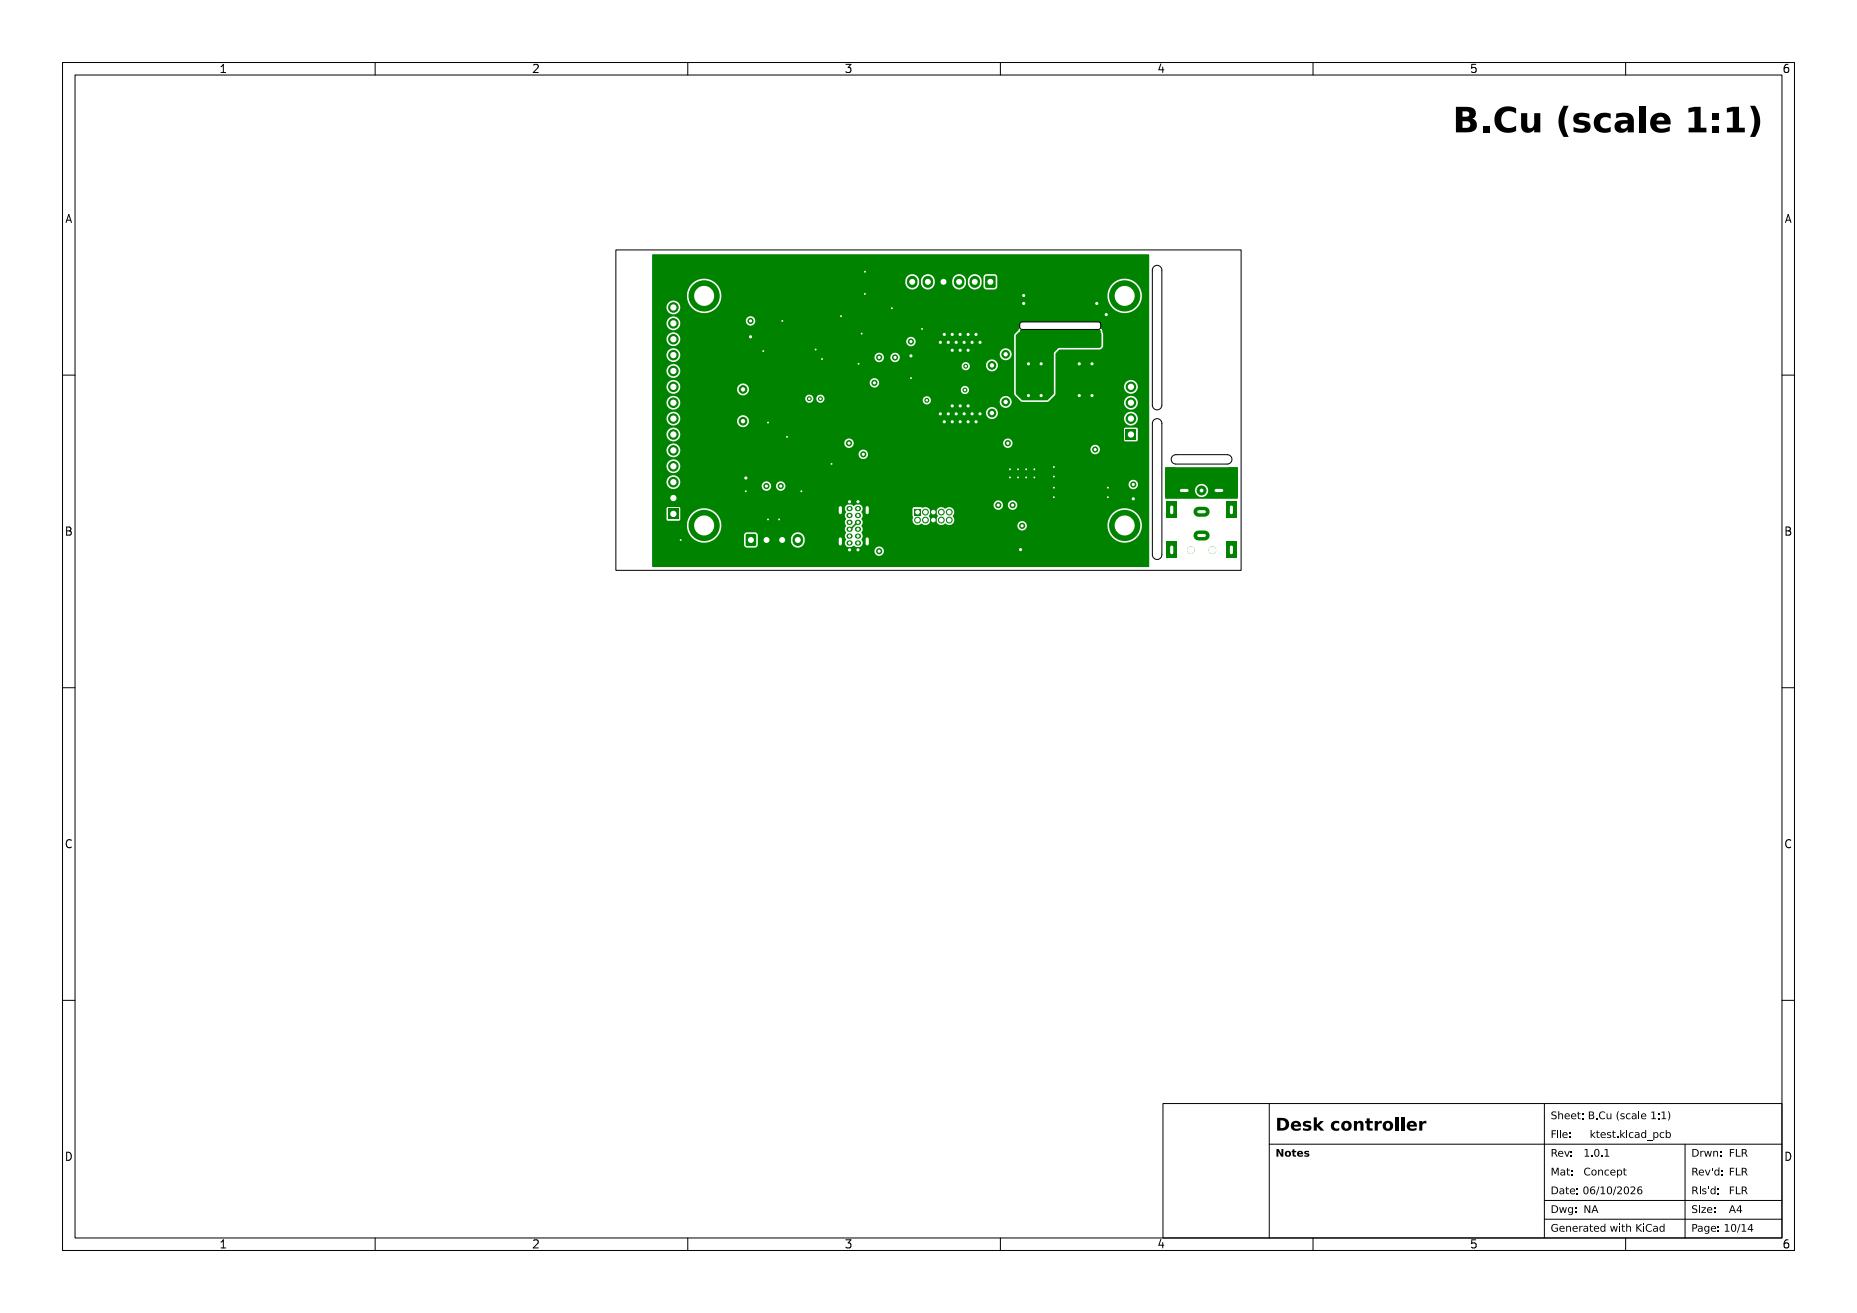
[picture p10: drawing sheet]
<svg xmlns="http://www.w3.org/2000/svg" width="297mm" height="210mm" viewBox="0 0 297 210" stroke-linecap="round" stroke-linejoin="round" font-family="sans-serif">
<defs><g id="words">
<text font-size="5.3" fill="#fff" x="230.6" y="21.5">B.Cu (scale 1:1)</text>
<text font-size="2.7" fill="#fff" x="204" y="181">Desk controller</text>
<g font-size="1.7" fill="#fff">
<text x="35" y="11.6">1</text>
<text x="85" y="11.6">2</text>
<text x="135" y="11.6">3</text>
<text x="185" y="11.6">4</text>
<text x="235" y="11.6">5</text>
<text x="285" y="11.6">6</text>
<text x="10.5" y="35.6">A</text>
<text x="285.5" y="35.6">A</text>
<text x="10.5" y="85.6">B</text>
<text x="285.5" y="85.6">B</text>
<text x="10.5" y="135.6">C</text>
<text x="285.5" y="135.6">C</text>
<text x="10.5" y="185.6">D</text>
<text x="285.5" y="185.6">D</text>
<text x="35" y="199.7">1</text>
<text x="85" y="199.7">2</text>
<text x="135" y="199.7">3</text>
<text x="185" y="199.7">4</text>
<text x="235" y="199.7">5</text>
<text x="285" y="199.7">6</text>
</g>
<g font-size="1.6" fill="#fff">
<text x="248" y="179.1">Sheet: B.Cu (scale 1:1)</text>
<text x="204" y="185.1">Notes</text>
<text x="248" y="182.1">File:</text>
<text x="248" y="185.1">Rev:</text>
<text x="253.3" y="185.1">1.0.1</text>
<text x="254.3" y="182.1">ktest.kicad_pcb</text>
<text x="270.5" y="185.1">Drwn:</text>
<text x="276.5" y="185.1">FLR</text>
<text x="248" y="188.1">Mat:</text>
<text x="248" y="191.1">Date: 06/10/2026</text>
<text x="253.3" y="188.1">Concept</text>
<text x="270.5" y="188.1">Rev'd:FLR</text>
<text x="270.5" y="191.1">Rls'd:FLR</text>
<text x="248" y="194.1">Dwg:</text>
<text x="248" y="197.1">Generated with KiCad</text>
<text x="253.3" y="194.1">NA</text>
<text x="270.5" y="197.1">Page: 10/14</text>
<text x="270.5" y="194.1">Size:</text>
<text x="276.5" y="194.1">A4</text>
</g>
</g></defs>
<g fill="#008400">
<circle cx="140.6" cy="57.2" r=".5"/>
<circle cx="181.3" cy="79.8" r=".5"/>
<circle cx="118.8" cy="62.3" r=".7"/>
<circle cx="118.8" cy="67.4" r=".7"/>
<circle cx="175.2" cy="71.9" r=".5"/>
<circle cx="119.3" cy="76.5" r=".5"/>
<circle cx="165.4" cy="75.1" r=".3"/>
<circle cx="164.1" cy="75.1" r=".3"/>
<circle cx="162.8" cy="75.1" r=".3"/>
<circle cx="161.5" cy="75.1" r=".3"/>
<circle cx="165.4" cy="76.4" r=".3"/>
<circle cx="164.1" cy="76.4" r=".3"/>
<circle cx="162.8" cy="76.4" r=".3"/>
<circle cx="161.5" cy="76.4" r=".3"/>
<circle cx="181.3" cy="77.5" r=".5"/>
<circle cx="145.7" cy="56.9" r=".5"/>
<circle cx="163.5" cy="84.1" r=".5"/>
<circle cx="138.1" cy="72.7" r=".5"/>
<circle cx="190.4" cy="88" r=".6"/>
<circle cx="193.9" cy="88" r=".6"/>
</g>
<path d="M161 74.2h4.9v3h-4.9z" fill-rule="evenodd" fill="#008400"/>
<path d="M188.9 78.5h1M194.4 78.5h1" fill="none" stroke="#008400" stroke-width="1.6"/>
<circle cx="192.2" cy="78.5" r=".8" fill="#008400"/>
<path d="M191.7 81.9h1M191.7 85.7h1" fill="none" stroke="#008400" stroke-width="1.6"/>
<g fill="#008400">
<path d="M186.6 80.3h1.6v2.6h-1.6z" fill-rule="evenodd"/>
<path d="M186.6 86.7h1.6v2.6h-1.6z" fill-rule="evenodd"/>
<path d="M196.2 80.3h1.5v2.6h-1.5z" fill-rule="evenodd"/>
<path d="M196.2 86.7h1.5v2.6h-1.5z" fill-rule="evenodd"/>
<path d="M163.2 52.8l12.6-.1 .2 .3v1.6l-.2 .3h-12.5l-.2-.3z" fill-rule="evenodd"/>
<path d="M163.2 49.4l12.6-.1 .2 .3v1.6l-.2 .3h-12.5l-.2-.3z" fill-rule="evenodd"/>
</g>
<g fill="#008400">
<circle cx="120" cy="51.3" r=".5"/>
<circle cx="139.9" cy="61.2" r=".5"/>
<circle cx="159.7" cy="80.8" r=".5"/>
</g>
<g fill="none" stroke="#008400" stroke-width=".85">
<path d="M135.8 87.9h.1M135.8 86.8h.1M135.8 85.7h.1M135.8 84.6h.1M135.8 83.5h.1M135.8 82.4h.1M135.8 81.3h.1M135.8 80.2h.1M137.1 87.9h.2M137.1 86.8h.2M137.1 85.7h.2M137.1 84.6h.2"/>
<path d="M137.1 83.5h.2M137.1 82.4h.2M137.1 81.3h.2M137.1 80.2h.2"/>
</g>
<path d="M134.4 81.2v.8M134.4 86.2v.8M138.7 81.2v.8M138.7 86.2v.8" fill="none" stroke="#008400" stroke-width="1"/>
<g fill="#008400">
<circle cx="145.7" cy="54.6" r=".5"/>
<circle cx="135.8" cy="70.9" r=".5"/>
<circle cx="124.9" cy="77.7" r=".5"/>
<circle cx="140.6" cy="88.2" r=".5"/>
<circle cx="163.2" cy="87.9" r=".5"/>
<circle cx="120" cy="53.9" r=".5"/>
<circle cx="122.6" cy="77.7" r=".5"/>
<circle cx="143.2" cy="57.2" r=".5"/>
<circle cx="161.2" cy="70.9" r=".5"/>
</g>
<path d="M119.3 85.5h1.6v1.8h-1.6z" fill-rule="evenodd" fill="#008400"/>
<path d="M122.6 86.2v.3M125.1 86.2v.3M127.6 86.2v.3" fill="none" stroke="#008400" stroke-width="1.7"/>
<g fill="#008400">
<circle cx="158.6" cy="58.4" r=".7"/>
<circle cx="158.6" cy="66.1" r=".7"/>
</g>
<path d="M157.6 44.2h1.6v1.8h-1.6z" fill-rule="evenodd" fill="#008400"/>
<path d="M145.9 45v.2M148.4 45v.2M150.9 45v.2M153.4 45v.2M155.9 45v.2" fill="none" stroke="#008400" stroke-width="1.7"/>
<g fill="#008400">
<circle cx="161.9" cy="80.8" r=".5"/>
<circle cx="160.8" cy="56.7" r=".7"/>
<circle cx="160.8" cy="64.3" r=".7"/>
<circle cx="146.7" cy="83.2" r=".55"/>
<circle cx="148" cy="81.9" r=".55"/>
<circle cx="148" cy="83.2" r=".55"/>
<circle cx="149.3" cy="81.9" r=".55"/>
<circle cx="149.3" cy="83.2" r=".55"/>
<circle cx="150.5" cy="81.9" r=".55"/>
<circle cx="150.6" cy="83.2" r=".55"/>
<circle cx="151.8" cy="81.9" r=".55"/>
<circle cx="151.8" cy="83.2" r=".55"/>
<circle cx="180.9" cy="67" r=".85"/>
<circle cx="180.9" cy="64.4" r=".85"/>
<circle cx="180.9" cy="61.9" r=".85"/>
<circle cx="107.7" cy="79.7" r=".85"/>
<circle cx="107.7" cy="77.1" r=".85"/>
<circle cx="107.7" cy="74.6" r=".85"/>
<circle cx="107.7" cy="72" r=".85"/>
<circle cx="107.7" cy="69.5" r=".85"/>
<circle cx="107.7" cy="67" r=".85"/>
<circle cx="107.7" cy="64.4" r=".85"/>
<circle cx="107.7" cy="61.9" r=".85"/>
<circle cx="107.7" cy="59.3" r=".85"/>
<circle cx="107.7" cy="56.8" r=".85"/>
<circle cx="107.7" cy="54.3" r=".85"/>
<circle cx="107.7" cy="51.7" r=".85"/>
<circle cx="107.7" cy="49.2" r=".85"/>
<circle cx="112.6" cy="84" r="2.5"/>
<circle cx="179.9" cy="84" r="2.5"/>
<circle cx="112.6" cy="47.3" r="2.5"/>
<circle cx="179.9" cy="47.3" r="2.5"/>
<circle cx="154.8" cy="64.9" r=".5"/>
<circle cx="125.9" cy="69.9" r=".3"/>
<circle cx="128.2" cy="78.6" r=".3"/>
<circle cx="152.3" cy="53.5" r=".5"/>
<circle cx="150.4" cy="54.8" r=".5"/>
<circle cx="108.9" cy="86.4" r=".3"/>
<circle cx="174.6" cy="63.3" r=".5"/>
<circle cx="151.7" cy="54.8" r=".5"/>
<circle cx="176.9" cy="50.3" r=".5"/>
<circle cx="174.6" cy="58.2" r=".5"/>
<circle cx="152.3" cy="64.9" r=".5"/>
<circle cx="130.5" cy="55.9" r=".3"/>
<circle cx="154.8" cy="53.5" r=".5"/>
<circle cx="147.5" cy="52.6" r=".3"/>
<circle cx="138.3" cy="43.5" r=".3"/>
<circle cx="122.8" cy="67.6" r=".3"/>
<circle cx="122.1" cy="56.2" r=".3"/>
<circle cx="153.6" cy="53.5" r=".5"/>
<circle cx="119.3" cy="78.6" r=".3"/>
<circle cx="145.7" cy="60.5" r=".3"/>
<circle cx="125.1" cy="51.3" r=".3"/>
<circle cx="152.3" cy="56" r=".5"/>
<circle cx="156.1" cy="53.5" r=".5"/>
<circle cx="163.7" cy="47.3" r=".5"/>
<circle cx="138.3" cy="47" r=".3"/>
<circle cx="154.2" cy="66.2" r=".5"/>
<circle cx="151" cy="67.5" r=".5"/>
<circle cx="152.9" cy="66.2" r=".5"/>
<circle cx="142.6" cy="49.3" r=".3"/>
<circle cx="154.2" cy="54.8" r=".5"/>
<circle cx="177.2" cy="78" r=".3"/>
<circle cx="172.6" cy="63.3" r=".5"/>
<circle cx="153.6" cy="56" r=".5"/>
<circle cx="177.2" cy="79.5" r=".3"/>
<circle cx="154.8" cy="56" r=".5"/>
<circle cx="155.5" cy="66.2" r=".5"/>
<circle cx="156.7" cy="54.8" r=".5"/>
<circle cx="175.4" cy="48.5" r=".5"/>
<circle cx="172.6" cy="58.2" r=".5"/>
<circle cx="133" cy="74.2" r=".3"/>
<circle cx="122.8" cy="83.1" r=".3"/>
<circle cx="168.6" cy="76.2" r=".3"/>
<circle cx="134.5" cy="50.6" r=".3"/>
<circle cx="131.5" cy="57.4" r=".3"/>
<circle cx="124.6" cy="83.1" r=".3"/>
<circle cx="163.7" cy="48.5" r=".5"/>
<circle cx="151" cy="53.5" r=".5"/>
<circle cx="137.3" cy="58.2" r=".3"/>
<circle cx="156.1" cy="67.5" r=".5"/>
<circle cx="151.7" cy="66.2" r=".5"/>
<circle cx="150.4" cy="66.2" r=".5"/>
<circle cx="137.8" cy="53.4" r=".3"/>
<circle cx="153.6" cy="64.9" r=".5"/>
<circle cx="152.9" cy="54.8" r=".5"/>
<circle cx="154.8" cy="67.5" r=".5"/>
<circle cx="168.6" cy="79.5" r=".3"/>
<circle cx="153.6" cy="67.5" r=".5"/>
<circle cx="152.3" cy="67.5" r=".5"/>
<circle cx="155.5" cy="54.8" r=".5"/>
<circle cx="156.7" cy="66.2" r=".5"/>
<circle cx="168.6" cy="74.7" r=".3"/>
<circle cx="168.6" cy="78" r=".3"/>
<circle cx="166.5" cy="63.3" r=".5"/>
<circle cx="164.5" cy="63.3" r=".5"/>
<circle cx="164.5" cy="58.2" r=".5"/>
<circle cx="166.5" cy="58.2" r=".5"/>
<circle cx="131.2" cy="63.8" r=".4"/>
<circle cx="154.5" cy="58.6" r=".4"/>
<circle cx="129.4" cy="63.8" r=".4"/>
<circle cx="154.3" cy="62.4" r=".4"/>
<circle cx="148.2" cy="64" r=".4"/>
</g>
<g fill="#008400">
<path d="M146.2 81.4h1.1v1.1h-1.1z" fill-rule="evenodd"/>
<path d="M180 68.6h1.7v1.7h-1.7z" fill-rule="evenodd"/>
<path d="M106.8 81.3h1.7v1.7h-1.7z" fill-rule="evenodd"/>
</g>
<path d="M137.2 83.5l-1.2 1.1h-.1" fill="none" stroke="#008400" stroke-width=".25"/>
<g fill="#008400">
<path d="M104.3 40.7h79.5v50h-79.4l-.1-.1v-2.4h35.6v.2a.75 .75 0 0 0 1.2 .3 .75 .75 0 0 0-.2-1.3 .75 .75 0 0 0-1 .8h-35.6v-4.3h5.6v.3a2.75 2.75 0 0 0 2 2.5 2.75 2.75 0 0 0 3-1.1h4.1v1.6l.1 .2 .4 .2h1.2l.4-.2 .1-.3v-.9h5.3a1.15 1.15 0 0 0 1.2 1.4 1.15 1.15 0 0 0 1-1.6 1.1 1.1 0 0 0-1.2-.9 1.1 1.1 0 0 0-1 1.1h-5.3l-.1-.8-.3-.3h-1.4l-.3 .2-.1 .3h-4.1l.1-.2a2.75 2.75 0 0 0-1.7-4h21.8l.2 .5a.76 .76 0 0 0 0 1v.1a.75 .75 0 0 0 0 1 1.08 1.08 0 0 0 0 1.3 1.35 1.35 0 0 0 0 1.1 .68 .68 0 0 0-.1 .7 .68 .68 0 0 0 .5 .4h.4l.5-.2 .4 .2h.4a.73 .73 0 0 0 .4-1.2 1.01 1.01 0 0 0 0-1.2 .71 .71 0 0 0 0-1h24.9l.1 .2a.75 .75 0 0 0 .9 .5 .75 .75 0 0 0 .5-.9h12.9v.3a2.75 2.75 0 0 0 4.2 2.2 2.75 2.75 0 0 0 0-4.7 2.75 2.75 0 0 0-4.2 2.2h-12.9a.76 .76 0 0 0-.9-.5 .76 .76 0 0 0-.6 .7h-24.9l.2-.5-.1-.4h8l.1 .2a.9 .9 0 0 0 1.4 .3 .84 .84 0 0 0 1.2 0 .84 .84 0 0 0 0-1.2l.2-.5h.9l.3 .5a1.19 1.19 0 0 0 0 1.3 .81 .81 0 0 0 1.1 0l.1-.1a.84 .84 0 0 0 1.2 0 .84 .84 0 0 0 0-1.2 .84 .84 0 0 0 0-1.2 .84 .84 0 0 0-1.2 .1 .82 .82 0 0 0-.9-.2 .82 .82 0 0 0-.6 .8h-.9v-.2a.89 .89 0 0 0-1.3-.6l-.2-.1-1.3 .1-.1 1.3 .2 .3-.2 .4h-8l-.1-.2a.81 .81 0 0 0 0-1.1 .73 .73 0 0 0 0-1.1h21.1v.2a.75 .75 0 0 0 .8 .5 .75 .75 0 0 0 .7-.7h.8v.2a.76 .76 0 0 0 1.3 .3 .76 .76 0 0 0-.3-1.2 .76 .76 0 0 0-1 .7h-.8v-.1a.76 .76 0 0 0-.8-.7 .76 .76 0 0 0-.7 .8h-21.2a.95 .95 0 0 0-1.2 .1 .76 .76 0 0 0-.9-.2 .76 .76 0 0 0-.5 .7h-21.8a2.75 2.75 0 0 0-3.4 2.5h-5.6v-.8h2.3l.2 .2h1.8l.2-.2v-1.8l-.2-.2-1.9 .1-.1 1.9h-2.3v-6.1h2.3a1.1 1.1 0 0 0 .7 1.1 1.1 1.1 0 0 0 1.3-.3h13.2l.1 .2a.75 .75 0 0 0 .8 .5 .75 .75 0 0 0 .6-.7h.8v.2a.75 .75 0 0 0 1 .5 .75 .75 0 0 0 .5-1h54.9v.2a.76 .76 0 0 0 1.3 .3 .76 .76 0 0 0-.3-1.2 .76 .76 0 0 0-1 .7h-54.9a.76 .76 0 0 0-.9-.5 .76 .76 0 0 0-.6 .8h-.8v-.1a.76 .76 0 0 0-.8-.7 .76 .76 0 0 0-.7 .8h-13.2v-.1a1.1 1.1 0 0 0-.6-1.6 1.1 1.1 0 0 0-1.4 .9h-2.3v-2.5h2.3v.2a1.1 1.1 0 0 0 1.7 .8 1.1 1.1 0 0 0 0-1.9 1.1 1.1 0 0 0-1.7 .9h-2.3v-2.5h2.3v.1a1.1 1.1 0 0 0 .8 1 1.1 1.1 0 0 0 1.2-.4h28.7l.1 .2a.75 .75 0 0 0 1.2 .3 .75 .75 0 0 0-.3-1.3h36.1v.2a.76 .76 0 0 0 1.3 .3 .76 .76 0 0 0-.3-1.2 .76 .76 0 0 0-1 .7h-36.1a.76 .76 0 0 0-1 .8h-28.7v-.1a1.1 1.1 0 0 0-.6-1.6 1.1 1.1 0 0 0-1.4 1h-2.3v-1.1h30.7l.1 .2a.75 .75 0 0 0 .8 .5 .75 .75 0 0 0 .6-.7h23.9l.1 .2a.75 .75 0 0 0 1.1 .4 .75 .75 0 0 0 .1-1.1h18.1l.2 .2h1.8l.2-.2v-1.8l-.2-.2-2 .1v1.9h-18.1a.75 .75 0 0 0-.8-.2 .75 .75 0 0 0-.5 .7h-23.9v-.1a.76 .76 0 0 0-.8-.7 .76 .76 0 0 0-.7 .8h-30.7v-1.5h2.3v.2a1.1 1.1 0 0 0 1.7 .8 1.1 1.1 0 0 0 0-1.8 1.1 1.1 0 0 0-1.7 .8h-2.3v-2.5h2.3v.1a1.1 1.1 0 0 0 .9 1 1.1 1.1 0 0 0 1.2-.5h9.2v.1a.95 .95 0 0 0 1.6 .5 .95 .95 0 0 0-.3-1.6 .95 .95 0 0 0-1.3 1h-9.2v-.1a1.1 1.1 0 0 0-.2-1.2h49.2v.1a.95 .95 0 0 0 1.4 .6h20.7v.1a1.1 1.1 0 0 0 1.7 .9 1.1 1.1 0 0 0 0-1.9 1.1 1.1 0 0 0-1.7 .9h-20.7l.2-.1a.95 .95 0 0 0-.3-1.6 .95 .95 0 0 0-1.3 1h-49.2l-.4-.3a1.1 1.1 0 0 0-1.5 1h-2.3v-2.6h2.3v.2a1.1 1.1 0 0 0 1.5 1 1.1 1.1 0 0 0 .5-1.7h20.2v.2a.65 .65 0 0 0 .7 .4 .65 .65 0 0 0 .6-.6h.5v.2a.65 .65 0 0 0 .6 .4 .65 .65 0 0 0 .6-.3h15.8l.1 .3 .5 .3 .3-.1 .3-.2h11.1a.95 .95 0 0 0 1 .8 .95 .95 0 0 0 .9-.9h18v.2a1.1 1.1 0 0 0 1.7 .9 1.1 1.1 0 0 0 0-1.9 1.1 1.1 0 0 0-1.7 .8h-18v-.1a.95 .95 0 0 0-1-.9 .95 .95 0 0 0-.9 1.1l-11.1-.1a.65 .65 0 0 0-.4-.9 .65 .65 0 0 0-.8 .7h-15.8v-.1a.66 .66 0 0 0-.5-.9 .66 .66 0 0 0-.7 .7h-.5v-.1a.66 .66 0 0 0-.7-.6 .66 .66 0 0 0-.6 .7h-20.2a1.1 1.1 0 0 0-1.2-.4 1.1 1.1 0 0 0-.8 .9h-2.3v-2.5h2.3v.2a1.1 1.1 0 0 0 .9 1 1.1 1.1 0 0 0 1.2-.6h9.2v.2a.95 .95 0 0 0 1 .6 .95 .95 0 0 0 .9-.8h33.9v.2a.65 .65 0 0 0 1.1 .2 .65 .65 0 0 0-.2-1 .65 .65 0 0 0-.9 .6h-33.9a.95 .95 0 0 0-1-1.1 .95 .95 0 0 0-.9 1.1h-9.2l.1-.6-.2-.5h30.5a.75 .75 0 0 0 1.1 .6 .75 .75 0 0 0 .1-1.3 .75 .75 0 0 0-1.2 .6v.1h-30.5l-.1-.1a1.1 1.1 0 0 0-1.1-.4 1.1 1.1 0 0 0-.8 1h-2.3v-2.5h2.3v.1a1.1 1.1 0 0 0 1.5 1 1.1 1.1 0 0 0 .4-1.8h45.3v.2a.65 .65 0 0 0 .8 .4 .65 .65 0 0 0 .5-.7h2.6v.2a.95 .95 0 0 0 1.6 .4 .95 .95 0 0 0-.3-1.5 .95 .95 0 0 0-1.3 .9h-2.6a.66 .66 0 0 0-.7-.6 .66 .66 0 0 0-.6 .7h-45.3l-.3-.2a1.1 1.1 0 0 0-1.6 .9h-2.3v-2.4l2.3 .1a1.1 1.1 0 0 0 1 .9 1.1 1.1 0 0 0 1.1-.7h31.2v.2a.75 .75 0 0 0 .8 .5 .75 .75 0 0 0 .7-.7h1v.2a.75 .75 0 0 0 1.1 .5 .75 .75 0 0 0 .3-1.1h16.1v.1a.95 .95 0 0 0 1.6 .5 .95 .95 0 0 0-.3-1.6 .95 .95 0 0 0-1.3 1l-16.2-.1a.76 .76 0 0 0-.8-.2 .76 .76 0 0 0-.5 .7h-1v-.1a.76 .76 0 0 0-.8-.7 .76 .76 0 0 0-.7 .8h-31.2a1.1 1.1 0 0 0-.8-1.5 1.1 1.1 0 0 0-1.3 1.2h-2.3v-2.6l2.3 .1a1.1 1.1 0 0 0 1 1 1.1 1.1 0 0 0 1.1-.7h36.2l.1 .2a.76 .76 0 0 0 1.2 .3 .76 .76 0 0 0-.2-1.3 .76 .76 0 0 0-1.1 .8h-36.2l.1-.5-.2-.5h53.6v9.3l1.2 1.3h4.2l1.2-1.2v-1.3h11a1.1 1.1 0 0 0 1.5 1.1 1.1 1.1 0 0 0 .3-1.9 1.1 1.1 0 0 0-1.8 .6v.2h-11v-5.3l.7-.6 6.6-.1 .3-.5v-1.9l-.2-.7-.2-.2v-.8l-.3-.2h-12.3l-.3 .2v.8l-.8 .9-.1 .3h-53.6l-.1-.2a1.11 1.11 0 0 0-1.2-.3 1.11 1.11 0 0 0-.7 1.1h-2.3v-2.7h2.3v.2a1.1 1.1 0 0 0 1.3 1 1.1 1.1 0 0 0 .8-1.4h10.6v.1a.76 .76 0 0 0 1.3 .4 .76 .76 0 0 0-.3-1.3 .76 .76 0 0 0-1 .8h-10.6v-.1a1.1 1.1 0 0 0-1.2-.7 1.1 1.1 0 0 0-.9 1h-2.3v-2.5h2.3v.2a1.1 1.1 0 0 0 1.7 .8 1.1 1.1 0 0 0 0-1.9 1.1 1.1 0 0 0-1.7 .9h-2.3v-1.9h5.6v.3a2.75 2.75 0 0 0 2.9 2.6 2.75 2.75 0 0 0 2.6-2.9h61.7v.3a2.75 2.75 0 0 0 4.2 2.2 2.75 2.75 0 0 0 0-4.7 2.75 2.75 0 0 0-4.2 2.2h-61.7l-.1-.3a2.74 2.74 0 0 0-1.5-2h31v.4a1.13 1.13 0 0 0 1.3 1 1.13 1.13 0 0 0 .9-1.4h.3v.4a1.13 1.13 0 0 0 1.3 1 1.13 1.13 0 0 0 .9-1.4h2.8v.4a1.13 1.13 0 0 0 1.3 1 1.13 1.13 0 0 0 .9-1.4h.3v.4a1.14 1.14 0 0 0 1.4 1 1.14 1.14 0 0 0 .8-1.6l-.2-.4h.5v1.6l.3 .3 1.4 .1 .4-.3 .1-1.7-.3-.4h-1.5l-.3 .1-.1 .3h-.5a1.1 1.1 0 0 0-1.2-.4 1.1 1.1 0 0 0-.8 1h-.3v-.2a1.1 1.1 0 0 0-1.2-.8 1.1 1.1 0 0 0-1 1h-2.8v-.2a1.1 1.1 0 0 0-1.2-.8 1.1 1.1 0 0 0-1 1h-.3v-.2a1.1 1.1 0 0 0-1.2-.8 1.1 1.1 0 0 0-1 1h-31l-.1-.1a2.75 2.75 0 0 0-3.8 2.4h-5.6z" fill-rule="evenodd"/>
<path d="M162.9 53.1h13l.3 .3v1.9l-.3 .3h-6.6l-.7 .8-.1 6.6-1 1h-4l-1-1v-9.3z" fill-rule="evenodd"/>
<path d="M186.3 74.8h11.7l-.1 5-11.6-.1v-1.4h4.8a1.06 1.06 0 0 0 1.4 1.1 1.06 1.06 0 0 0 .4-1.7 1.06 1.06 0 0 0-1.7 .4l-.1 .2h-4.8z" fill-rule="evenodd"/>
</g>
<g fill="#fff">
<circle cx="154.8" cy="64.9" r=".25"/>
<circle cx="125.9" cy="69.9" r=".15"/>
<circle cx="128.2" cy="78.6" r=".15"/>
<circle cx="152.3" cy="53.5" r=".25"/>
<circle cx="150.4" cy="54.8" r=".25"/>
<circle cx="108.9" cy="86.4" r=".15"/>
<circle cx="174.6" cy="63.3" r=".25"/>
<circle cx="151.7" cy="54.8" r=".25"/>
<circle cx="176.9" cy="50.3" r=".25"/>
<circle cx="174.6" cy="58.2" r=".25"/>
<circle cx="152.3" cy="64.9" r=".25"/>
<circle cx="130.5" cy="55.9" r=".15"/>
<circle cx="154.8" cy="53.5" r=".25"/>
<circle cx="147.5" cy="52.6" r=".15"/>
<circle cx="138.3" cy="43.5" r=".15"/>
<circle cx="122.8" cy="67.6" r=".15"/>
<circle cx="122.1" cy="56.2" r=".15"/>
<circle cx="153.6" cy="53.5" r=".25"/>
<circle cx="119.3" cy="78.6" r=".15"/>
<circle cx="145.7" cy="60.5" r=".15"/>
<circle cx="125.1" cy="51.3" r=".15"/>
<circle cx="152.3" cy="56" r=".25"/>
<circle cx="156.1" cy="53.5" r=".25"/>
<circle cx="163.7" cy="47.3" r=".25"/>
<circle cx="138.3" cy="47" r=".15"/>
<circle cx="154.2" cy="66.2" r=".25"/>
<circle cx="151" cy="67.5" r=".25"/>
<circle cx="152.9" cy="66.2" r=".25"/>
<circle cx="142.6" cy="49.3" r=".15"/>
<circle cx="154.2" cy="54.8" r=".25"/>
<circle cx="177.2" cy="78" r=".15"/>
<circle cx="172.6" cy="63.3" r=".25"/>
<circle cx="153.6" cy="56" r=".25"/>
<circle cx="177.2" cy="79.5" r=".15"/>
<circle cx="154.8" cy="56" r=".25"/>
<circle cx="155.5" cy="66.2" r=".25"/>
<circle cx="156.7" cy="54.8" r=".25"/>
<circle cx="175.4" cy="48.5" r=".25"/>
<circle cx="172.6" cy="58.2" r=".25"/>
<circle cx="133" cy="74.2" r=".15"/>
<circle cx="122.8" cy="83.1" r=".15"/>
<circle cx="168.6" cy="76.2" r=".15"/>
<circle cx="134.5" cy="50.6" r=".15"/>
<circle cx="131.5" cy="57.4" r=".15"/>
<circle cx="124.6" cy="83.1" r=".15"/>
<circle cx="163.7" cy="48.5" r=".25"/>
<circle cx="151" cy="53.5" r=".25"/>
<circle cx="137.3" cy="58.2" r=".15"/>
<circle cx="156.1" cy="67.5" r=".25"/>
<circle cx="151.7" cy="66.2" r=".25"/>
<circle cx="150.4" cy="66.2" r=".25"/>
<circle cx="137.8" cy="53.4" r=".15"/>
<circle cx="153.6" cy="64.9" r=".25"/>
<circle cx="152.9" cy="54.8" r=".25"/>
<circle cx="154.8" cy="67.5" r=".25"/>
<circle cx="168.6" cy="79.5" r=".15"/>
<circle cx="153.6" cy="67.5" r=".25"/>
<circle cx="152.3" cy="67.5" r=".25"/>
<circle cx="155.5" cy="54.8" r=".25"/>
<circle cx="156.7" cy="66.2" r=".25"/>
<circle cx="168.6" cy="74.7" r=".15"/>
<circle cx="168.6" cy="78" r=".15"/>
<circle cx="166.5" cy="63.3" r=".25"/>
<circle cx="164.5" cy="63.3" r=".25"/>
<circle cx="164.5" cy="58.2" r=".25"/>
<circle cx="166.5" cy="58.2" r=".25"/>
<circle cx="131.2" cy="63.8" r=".2"/>
<circle cx="154.5" cy="58.6" r=".2"/>
<circle cx="129.4" cy="63.8" r=".2"/>
<circle cx="154.3" cy="62.4" r=".2"/>
<circle cx="148.2" cy="64" r=".2"/>
<circle cx="140.6" cy="57.2" r=".25"/>
<circle cx="181.3" cy="79.8" r=".25"/>
<circle cx="118.8" cy="62.3" r=".35"/>
<circle cx="118.8" cy="67.4" r=".35"/>
<circle cx="175.2" cy="71.9" r=".25"/>
<circle cx="119.3" cy="76.5" r=".25"/>
<circle cx="165.4" cy="75.1" r=".15"/>
<circle cx="164.1" cy="75.1" r=".15"/>
<circle cx="162.8" cy="75.1" r=".15"/>
<circle cx="161.5" cy="75.1" r=".15"/>
<circle cx="165.4" cy="76.4" r=".15"/>
<circle cx="164.1" cy="76.4" r=".15"/>
<circle cx="162.8" cy="76.4" r=".15"/>
<circle cx="161.5" cy="76.4" r=".15"/>
<circle cx="181.3" cy="77.5" r=".25"/>
<circle cx="145.7" cy="56.9" r=".25"/>
<circle cx="163.5" cy="84.1" r=".25"/>
<circle cx="138.1" cy="72.7" r=".25"/>
<circle cx="190.4" cy="88" r=".6"/>
<circle cx="193.9" cy="88" r=".6"/>
</g>
<path d="M188.9 78.5h.9M194.5 78.5h.9" fill="none" stroke="#fff" stroke-width=".5"/>
<circle cx="192.2" cy="78.5" r=".3" fill="#fff"/>
<path d="M187.4 81.1v.9M187.4 87.5v.9M191.7 81.9h.9M191.7 85.7h.9M197 81.1v.9M197 87.5v.9" fill="none" stroke="#fff" stroke-width=".5"/>
<g fill="#fff">
<circle cx="120" cy="51.3" r=".25"/>
<circle cx="139.9" cy="61.2" r=".25"/>
<circle cx="159.7" cy="80.8" r=".25"/>
<circle cx="135.9" cy="87.9" r=".25"/>
<circle cx="135.9" cy="86.8" r=".25"/>
<circle cx="135.9" cy="85.7" r=".25"/>
<circle cx="135.9" cy="84.6" r=".25"/>
<circle cx="135.9" cy="83.5" r=".25"/>
<circle cx="135.9" cy="82.4" r=".25"/>
<circle cx="135.9" cy="81.3" r=".25"/>
<circle cx="135.9" cy="80.2" r=".25"/>
<circle cx="137.2" cy="80.2" r=".25"/>
<circle cx="137.2" cy="81.3" r=".25"/>
<circle cx="137.2" cy="82.4" r=".25"/>
<circle cx="137.2" cy="83.5" r=".25"/>
<circle cx="137.2" cy="84.6" r=".25"/>
<circle cx="137.2" cy="85.7" r=".25"/>
<circle cx="137.2" cy="86.8" r=".25"/>
<circle cx="137.2" cy="87.9" r=".25"/>
</g>
<path d="M134.4 81.2v.8M134.4 86.2v.8M138.7 81.2v.8M138.7 86.2v.8" fill="none" stroke="#fff" stroke-width=".5"/>
<g fill="#fff">
<circle cx="145.7" cy="54.6" r=".25"/>
<circle cx="135.8" cy="70.9" r=".25"/>
<circle cx="124.9" cy="77.7" r=".25"/>
<circle cx="140.6" cy="88.2" r=".25"/>
<circle cx="163.2" cy="87.9" r=".25"/>
<circle cx="120" cy="53.9" r=".25"/>
<circle cx="122.6" cy="77.7" r=".25"/>
<circle cx="143.2" cy="57.2" r=".25"/>
<circle cx="161.2" cy="70.9" r=".25"/>
<circle cx="120.1" cy="86.4" r=".48"/>
<circle cx="122.6" cy="86.4" r=".48"/>
<circle cx="125.1" cy="86.4" r=".48"/>
<circle cx="127.6" cy="86.4" r=".48"/>
<circle cx="158.6" cy="58.4" r=".35"/>
<circle cx="158.6" cy="66.1" r=".35"/>
<circle cx="158.4" cy="45.1" r=".47"/>
<circle cx="155.9" cy="45.1" r=".47"/>
<circle cx="153.4" cy="45.1" r=".47"/>
<circle cx="150.9" cy="45.1" r=".47"/>
<circle cx="148.4" cy="45.1" r=".48"/>
<circle cx="145.9" cy="45.1" r=".48"/>
<circle cx="161.9" cy="80.8" r=".25"/>
<circle cx="160.8" cy="56.7" r=".35"/>
<circle cx="160.8" cy="64.3" r=".35"/>
<circle cx="146.7" cy="81.9" r=".37"/>
<circle cx="146.7" cy="83.2" r=".37"/>
<circle cx="148" cy="81.9" r=".37"/>
<circle cx="148" cy="83.2" r=".37"/>
<circle cx="149.3" cy="81.9" r=".37"/>
<circle cx="149.3" cy="83.2" r=".37"/>
<circle cx="150.6" cy="81.9" r=".37"/>
<circle cx="150.6" cy="83.2" r=".37"/>
<circle cx="151.8" cy="81.9" r=".37"/>
<circle cx="151.8" cy="83.2" r=".37"/>
<circle cx="180.9" cy="69.5" r=".5"/>
<circle cx="180.9" cy="67" r=".5"/>
<circle cx="180.9" cy="64.4" r=".5"/>
<circle cx="180.9" cy="61.9" r=".5"/>
<circle cx="107.7" cy="82.2" r=".5"/>
<circle cx="107.7" cy="79.7" r=".5"/>
<circle cx="107.7" cy="77.1" r=".5"/>
<circle cx="107.7" cy="74.6" r=".5"/>
<circle cx="107.7" cy="72" r=".5"/>
<circle cx="107.7" cy="69.5" r=".5"/>
<circle cx="107.7" cy="67" r=".5"/>
<circle cx="107.7" cy="64.4" r=".5"/>
<circle cx="107.7" cy="61.9" r=".5"/>
<circle cx="107.7" cy="59.3" r=".5"/>
<circle cx="107.7" cy="56.8" r=".5"/>
<circle cx="107.7" cy="54.3" r=".5"/>
<circle cx="107.7" cy="51.7" r=".5"/>
<circle cx="107.7" cy="49.2" r=".5"/>
<circle cx="112.6" cy="84" r="1.6"/>
<circle cx="179.9" cy="84" r="1.6"/>
<circle cx="112.6" cy="47.3" r="1.6"/>
<circle cx="179.9" cy="47.3" r="1.6"/>
</g>
<g fill="none" stroke="#000" stroke-width=".16">
<path d="M10 10h277v190h-277zM12 12h273v186h-273zM35.3 11.6h.8M35.3 10.7l.4-.4v1.3M60 10v2M85.3 10.4l.5-.1 .2 .1 .1 .3-.8 .9h.8M110 10v2M135.3 10.3h.8l-.4 .5 .3 .1v.6l-.2 .1h-.3l-.2-.1M160 10v2M185.7 10.2l-.4 1h.9M186 10.7v.9M210 10v2"/>
<path d="M236 10.3h-.6l-.1 .6 .2-.1 .5 .1 .1 .1-.1 .5-.2 .1-.5-.1M260 10v2M286 10.3a.52 .52 0 0 0-.7 .6v.4l.2 .2 .3 .1 .2-.1 .1-.5-.1-.1-.4-.1-.3 .2M10.6 35.6l.4-1.3 .4 1.3M10.7 35.2h.6M98.5 40h100v51.2h-100zM285.6 35.6l.4-1.3 .4 1.3M285.7 35.2h.6M10 60h2M163.2 51.6l.3-.1h12.2l.3 .2v.6l-.1 .3-.3 .1h-12.1l-.4-.3v-.5zM184.5 42.7a.76 .76 0 0 1 .9-.2 .76 .76 0 0 1 .4 .7v21.6a.76 .76 0 0 1-.7 .8 .76 .76 0 0 1-.8-.8v-21.6zM285 60h2"/>
<path d="M185.8 67.7v21a.76 .76 0 0 1-.7 .8 .76 .76 0 0 1-.8-.8v-21a.76 .76 0 0 1 .8-.7 .76 .76 0 0 1 .7 .7M187.5 72.9l.6-.2h8.2a.75 .75 0 0 1 .7 .8 .75 .75 0 0 1-.7 .7h-8.2a.75 .75 0 0 1-.7-.4 .75 .75 0 0 1 .1-.9zM10.7 84.3h.4l.2 .1v.3l-.2 .2a.35 .35 0 0 1 .3 .3 .35 .35 0 0 1-.2 .4h-.5zM10.7 84.9h.4M285.7 84.3h.4l.2 .1v.3l-.2 .2a.35 .35 0 0 1 .3 .3 .35 .35 0 0 1-.2 .4h-.5zM285.7 84.9h.4M10 110h2M285 110h2M11.4 134.4a.52 .52 0 0 0-.6 0 .52 .52 0 0 0-.2 .6 .49 .49 0 0 0 .2 .5 .49 .49 0 0 0 .6 0M286.4 134.4a.52 .52 0 0 0-.6 0 .52 .52 0 0 0-.2 .6 .49 .49 0 0 0 .3 .5 .49 .49 0 0 0 .5 0M10 160h2M285 160h2"/>
<path d="M186 176.5h99v21.5h-99zM203 176.5v21.5M247 176.5v21.5M10.7 184.3a.66 .66 0 0 1 .7 .6 .66 .66 0 0 1-.7 .7zM35.3 198.7l.4-.4v1.3M35.3 199.6h.8M60 198v2M85.3 198.4l.5-.1 .2 .1 .1 .3-.8 .9h.8M110 198v2M135.3 198.3h.8l-.4 .5 .3 .1v.6l-.2 .1h-.3l-.2-.1M160 198v2M185.7 198.2l-.4 1h.9"/>
<path d="M186 198.7v.9M203 183h82M210 198v2M236 198.3h-.6l-.1 .6 .2-.1 .5 .1 .1 .1-.1 .5-.2 .1-.5-.1M247 192h38M247 195h38M260 198v2M269.5 183v15M285.7 184.3a.66 .66 0 0 1 .7 .6 .66 .66 0 0 1-.7 .7zM286 198.3a.52 .52 0 0 0-.7 .6v.5l.2 .1 .3 .1 .2-.1 .1-.5-.1-.1-.4-.1-.3 .2"/>
</g>
<g fill="#000">
<path d="M232.9 17.1a6.2 6.2 0 0 1 2.6 .1 .96 .96 0 0 1 .5 .9 .96 .96 0 0 1-.5 .9 1.12 1.12 0 0 1 .7 1.3 1.12 1.12 0 0 1-1.2 .8l-2.1 .1v-.8h1.6a.54 .54 0 0 0 .7-.5 .54 .54 0 0 0-.7-.5h-.6v1h-1v-1.7h1.6a.43 .43 0 0 0 .5-.5 .43 .43 0 0 0-.5-.4h-.6v.9h-1z" fill-rule="evenodd"/>
<path d="M243.3 18.1h1v2a.55 .55 0 0 0 .6 .4 .55 .55 0 0 0 .5-.6v-1.8h1v3.1h-1v-.5a1.14 1.14 0 0 1-1.4 .5 1.14 1.14 0 0 1-.7-1.2z" fill-rule="evenodd"/>
<path d="M251.8 18.4a2.48 2.48 0 0 1 2.4-.2v.7a1.55 1.55 0 0 0-1.7 0l.1 .2a3.2 3.2 0 0 1 1.6 .6 .98 .98 0 0 1 .1 1.1 .98 .98 0 0 1-1 .4l-1.6-.1v-.8a1.59 1.59 0 0 0 1.8 .1l-.1-.3a2.35 2.35 0 0 1-1.7-.7l-.1-.7z" fill-rule="evenodd"/>
<path d="M255.4 18.5a2.26 2.26 0 0 1 2.2-.3v.8a.98 .98 0 0 0-1.4 0 .98 .98 0 0 0 .1 1.4l.7 .1 .6-.2v.8a1.86 1.86 0 0 1-2.7-1.2l.1-.8z" fill-rule="evenodd"/>
<path d="M258.5 18.2a3.2 3.2 0 0 1 2.4 .2 1.36 1.36 0 0 1 .4 1v1.8h-1v-.5a1.13 1.13 0 0 1-1.2 .5 1.13 1.13 0 0 1-.9-1h1a.6 .6 0 0 0 .8 .4 .6 .6 0 0 0 .3-.8h-.8l-.3 .4h-1a1.16 1.16 0 0 1 1.6-1h.5v-.2a1.38 1.38 0 0 0-1.8-.1z" fill-rule="evenodd"/>
<path d="M262.2 16.9h1v4.3h-1z" fill-rule="evenodd"/>
<path d="M264.4 18.5a1.67 1.67 0 0 1 1.9-.4 1.67 1.67 0 0 1 .9 1.8h-2.3a.95 .95 0 0 0 1.5 .6l.7-.3v.8a2.3 2.3 0 0 1-3-.6l-.2-.5v-.6h2.3a.64 .64 0 0 0-.6-.6 .64 .64 0 0 0-.7 .6h-1l.2-.5z" fill-rule="evenodd"/>
<path d="M273.9 18.1h1v1.1h-1z" fill-rule="evenodd"/>
<path d="M237.2 20.1h1v1.1h-1z" fill-rule="evenodd"/>
<path d="M239.6 17.6a2.59 2.59 0 0 1 2.9-.3v.9a1.39 1.39 0 0 0-2.3 .3 1.39 1.39 0 0 0 1.1 2l.6-.1 .6-.3v.8a2.23 2.23 0 0 1-2.5 .1 2.23 2.23 0 0 1-1-2.3l.2-.6z" fill-rule="evenodd"/>
<path d="M250.1 16.9h.8a4.8 4.8 0 0 0 0 5h-.8a4.2 4.2 0 0 1 0-5z" fill-rule="evenodd"/>
<path d="M270 17.3l1-.2h1v3.3h.9v.8h-2.8v-.8h.9v-2.6l-1 .2z" fill-rule="evenodd"/>
<path d="M273.9 20.1h1v1.1h-1z" fill-rule="evenodd"/>
<path d="M276.2 17.3l.9-.2h1v3.3h1v.8h-2.9v-.8h.9v-2.6l-.9 .2z" fill-rule="evenodd"/>
<path d="M279.9 16.9h.8a4.2 4.2 0 0 1 0 5h-.8a4.8 4.8 0 0 0 0-5z" fill-rule="evenodd"/>
<path d="M204.3 178.8h.5a1.06 1.06 0 0 1 1.4 1 1.06 1.06 0 0 1-1.4 1h-.5v-.4h.7a.64 .64 0 0 0 .6-.7 .64 .64 0 0 0-.8-.5v1.2h-.5z" fill-rule="evenodd"/>
<path d="M206.7 179.5a.84 .84 0 0 1 .9-.2 .84 .84 0 0 1 .5 .9h-1.2a.62 .62 0 0 0 1.1 .2v.3a1.01 1.01 0 0 1-1.5-.5v-.3h1.1a.32 .32 0 0 0-.3-.3 .32 .32 0 0 0-.4 .3h-.4z" fill-rule="evenodd"/>
<path d="M208.5 179.4a1.24 1.24 0 0 1 1.2 0v.3a.66 .66 0 0 0-.9 0l.2 .2a.53 .53 0 0 1 .8 .5 .53 .53 0 0 1-.8 .5l-.6-.1v-.4a.68 .68 0 0 0 .9 0l-.3-.2a.52 .52 0 0 1-.5-.1 .52 .52 0 0 1 0-.7z" fill-rule="evenodd"/>
<path d="M210.1 178.7h.5v1.2l.6-.6h.5l-.7 .7 .8 .8h-.6l-.6-.6v.6h-.5z" fill-rule="evenodd"/>
<path d="M213.1 179.5a1.13 1.13 0 0 1 1.1-.1v.4a.48 .48 0 0 0-.7-.1 .48 .48 0 0 0 0 .7 .48 .48 0 0 0 .7 0v.4a.87 .87 0 0 1-1.1-.2 .87 .87 0 0 1 0-1.1z" fill-rule="evenodd"/>
<path d="M214.7 179.5a.85 .85 0 0 1 1.4 .1 .85 .85 0 0 1-.5 1.3 .85 .85 0 0 1-1.1-.8h.5a.37 .37 0 0 0 .5 .4 .37 .37 0 0 0 .2-.6 .34 .34 0 0 0-.4-.3 .34 .34 0 0 0-.3 .5h-.5z" fill-rule="evenodd"/>
<path d="M216.5 179.3h.5v.2a.57 .57 0 0 1 .7-.2 .57 .57 0 0 1 .4 .6v.9h-.5v-1a.3 .3 0 0 0-.4-.1 .3 .3 0 0 0-.2 .4v.7h-.5z" fill-rule="evenodd"/>
<path d="M218.6 178.9h.5v.4h.5v.4h-.5v.7l.4 .1v.3h-.4a.45 .45 0 0 1-.5-.5v-.6h-.3v-.4h.3z" fill-rule="evenodd"/>
<path d="M219.9 179.3h.5v.3l.3-.3h.3v.4a.41 .41 0 0 0-.5 0 .41 .41 0 0 0-.1 .4v.7h-.5z" fill-rule="evenodd"/>
<path d="M221.4 179.5a.85 .85 0 0 1 1.3 .1 .85 .85 0 0 1-.5 1.3 .85 .85 0 0 1-1.1-.8h.5a.37 .37 0 0 0 .5 .4 .37 .37 0 0 0 .2-.6 .34 .34 0 0 0-.4-.3 .34 .34 0 0 0-.3 .5h-.5z" fill-rule="evenodd"/>
<path d="M223.2 178.7h.5v2.1h-.5z" fill-rule="evenodd"/>
<path d="M224.1 178.7h.5v2.1h-.5z" fill-rule="evenodd"/>
<path d="M225.2 179.5a.84 .84 0 0 1 1-.2 .84 .84 0 0 1 .4 .9h-1.1a.62 .62 0 0 0 1 .2v.3a1.01 1.01 0 0 1-1.5-.5v-.3h1.1a.32 .32 0 0 0-.3-.3 .32 .32 0 0 0-.3 .3h-.5z" fill-rule="evenodd"/>
<path d="M227 179.3h.5v.3l.3-.3h.3v.4a.41 .41 0 0 0-.4 0 .41 .41 0 0 0-.2 .4v.7h-.5z" fill-rule="evenodd"/>
<path d="M248.2 177.9l.7-.1v.2l-.2-.1a.25 .25 0 0 0-.4 .1 .25 .25 0 0 0 .3 .3 .4 .4 0 0 1 .3 .6 .4 .4 0 0 1-.6 .1l-.2-.1v-.1l.2 .1a.29 .29 0 0 0 .4 0 .29 .29 0 0 0 0-.4 .29 .29 0 0 0-.3-.1l-.3-.2z" fill-rule="evenodd"/>
<path d="M249.2 177.7h.2v.5l.3-.1a.32 .32 0 0 1 .3 .3v.6h-.2v-.5a.24 .24 0 0 0-.2-.3 .24 .24 0 0 0-.2 .3v.5h-.2z" fill-rule="evenodd"/>
<path d="M250.3 178.2l.2-.1a.42 .42 0 0 1 .4 .1 .42 .42 0 0 1 .2 .4h-.7l.2 .3 .4-.1v.2h-.5l-.2-.2-.1-.3h.7a.27 .27 0 0 0-.2-.3 .27 .27 0 0 0-.3 .3h-.2z" fill-rule="evenodd"/>
<path d="M251.4 178.2l.2-.1a.42 .42 0 0 1 .4 .1 .42 .42 0 0 1 .1 .4h-.7l.2 .3 .5-.1-.1 .2h-.4l-.3-.2v-.3h.7a.27 .27 0 0 0-.3-.3 .27 .27 0 0 0-.3 .3h-.1z" fill-rule="evenodd"/>
<path d="M252.4 177.8h.1v.3h.3v.1h-.3v.6l.3 .1v.1a.31 .31 0 0 1-.4-.3v-.5h-.2z" fill-rule="evenodd"/>
<path d="M253.1 178.8h.1v.2h-.1z" fill-rule="evenodd"/>
<path d="M253.1 178.1h.1v.2h-.1z" fill-rule="evenodd"/>
<path d="M254.1 177.8l.7 .1 .1 .3-.2 .1a.34 .34 0 0 1 .3 .5 .34 .34 0 0 1-.4 .2h-.5v-.1h.4a.23 .23 0 0 0 .3-.3 .23 .23 0 0 0-.3-.2h-.2v.5h-.2v-.6h.4a.19 .19 0 0 0 .3-.2 .19 .19 0 0 0-.3-.2h-.2v.4h-.2z" fill-rule="evenodd"/>
<path d="M255.3 178.8h.2v.2h-.2z" fill-rule="evenodd"/>
<path d="M255.9 177.9l.5-.1 .3 .1v.1a.48 .48 0 0 0-.7 .1 .48 .48 0 0 0 0 .6 .48 .48 0 0 0 .7 0v.2a.64 .64 0 0 1-.9-.1 .64 .64 0 0 1 .1-.9z" fill-rule="evenodd"/>
<path d="M257 178.1h.1v.5a.24 .24 0 0 0 .3 .3 .24 .24 0 0 0 .2-.3v-.5h.1v.9h-.1v-.1l-.3 .1a.32 .32 0 0 1-.3-.4z" fill-rule="evenodd"/>
<path d="M258.8 177.7h.1l-.2 .9 .2 .6a.89 .89 0 0 1-.3-1z" fill-rule="evenodd"/>
<path d="M259.2 178.2l.1-.1a.35 .35 0 0 1 .5 .2l-.4-.1v.2a.33 .33 0 0 1 .5 .4 .33 .33 0 0 1-.6 .2h-.1v-.2l.3 .1 .2-.1v-.1l-.3-.1a.26 .26 0 0 1-.2-.2 .26 .26 0 0 1 0-.2z" fill-rule="evenodd"/>
<path d="M260.2 178.2l.1-.1a.32 .32 0 0 1 .5 .2 .36 .36 0 0 0-.5 0 .36 .36 0 0 0 0 .5 .36 .36 0 0 0 .5 0 .34 .34 0 0 1-.6 .1 .55 .55 0 0 1 0-.7z" fill-rule="evenodd"/>
<path d="M261 178.1h.3a.37 .37 0 0 1 .4 .4v.5h-.1v-.1l-.3 .1-.3-.1v-.2l.3 .2h.2l.1-.4a.3 .3 0 0 0-.5 .2h-.1a.42 .42 0 0 1 .6-.3 .33 .33 0 0 0-.6-.1z" fill-rule="evenodd"/>
<path d="M262.1 177.7h.1v1.3h-.1z" fill-rule="evenodd"/>
<path d="M262.6 178.2l.1-.1a.42 .42 0 0 1 .5 .1 .42 .42 0 0 1 .1 .4h-.7l.2 .3 .5-.1-.1 .2h-.4l-.3-.2v-.3h.7a.27 .27 0 0 0-.3-.3 .27 .27 0 0 0-.3 .3h-.1z" fill-rule="evenodd"/>
<path d="M264.1 177.8h.5v1.1h.2v.1h-.7v-.1h.3v-1l-.3 .1z" fill-rule="evenodd"/>
<path d="M265.2 178.8h.2v.2h-.2z" fill-rule="evenodd"/>
<path d="M265.2 178.1h.2v.2h-.2z" fill-rule="evenodd"/>
<path d="M265.7 177.8h.5v1.1h.3v.1h-.7v-.1h.2v-1l-.3 .1z" fill-rule="evenodd"/>
<path d="M266.8 177.7a.88 .88 0 0 1 .3 1l-.2 .5h-.1l.2-.7z" fill-rule="evenodd"/>
<path d="M204.2 183.8h.3l.5 .8v-.8h.3v1.2h-.4l-.4-.8v.8h-.3z" fill-rule="evenodd"/>
<path d="M205.6 184.2a.51 .51 0 0 1 .8 .1 .51 .51 0 0 1-.3 .7 .51 .51 0 0 1-.6-.5h.3a.23 .23 0 0 0 .3 .3 .23 .23 0 0 0 .1-.4l-.1-.1a.2 .2 0 0 0-.2 0 .2 .2 0 0 0-.1 .2h-.3z" fill-rule="evenodd"/>
<path d="M206.7 183.8h.3v.3h.3v.2h-.3v.5h.3v.2h-.3a.27 .27 0 0 1-.3-.3v-.4h-.1z" fill-rule="evenodd"/>
<path d="M207.6 184.2a.5 .5 0 0 1 .6-.1 .5 .5 0 0 1 .2 .5h-.7a.37 .37 0 0 0 .7 .1v.2a.56 .56 0 0 1-.7 .1 .56 .56 0 0 1-.3-.6h.7l-.2-.1-.2 .1h-.3z" fill-rule="evenodd"/>
<path d="M208.6 184.2l.3-.1h.5v.2h-.5v.1a.35 .35 0 0 1 .5 .3 .35 .35 0 0 1-.5 .3h-.3v-.3l.4 .1 .1-.1-.5-.2z" fill-rule="evenodd"/>
<path d="M248.2 180.8h.7v.1h-.6v.4h.5v.1h-.5v.6h-.1z" fill-rule="evenodd"/>
<path d="M248.2 186.8h.2l.3 .8 .3-.8h.3v1.2h-.2v-1.1l-.3 .9h-.2l-.3-.9v1.1h-.1z" fill-rule="evenodd"/>
<path d="M248.2 183.8h.3a.34 .34 0 0 1 .4 .2 .34 .34 0 0 1-.2 .4l.4 .6h-.2l-.2-.4-.2-.1h-.2v.5h-.1v-.6h.3a.22 .22 0 0 0 .3-.3 .22 .22 0 0 0-.3-.2h-.2v.5h-.1z" fill-rule="evenodd"/>
<path d="M248.2 189.8h.3a.62 .62 0 0 1 .7 .6 .62 .62 0 0 1-.7 .6h-.3v-.1h.3a.5 .5 0 0 0 .5-.6 .5 .5 0 0 0-.7-.4v1h-.1z" fill-rule="evenodd"/>
<path d="M248.2 192.8h.3a.62 .62 0 0 1 .7 .6 .62 .62 0 0 1-.7 .6h-.3v-.1h.3a.5 .5 0 0 0 .5-.6 .5 .5 0 0 0-.7-.4v1h-.1z" fill-rule="evenodd"/>
<path d="M248.3 195.9l.5-.1 .3 .1v.2a.5 .5 0 0 0-.6-.1 .5 .5 0 0 0-.2 .7 .5 .5 0 0 0 .7 .1v-.3h-.3v-.1h.5v.5a.66 .66 0 0 1-1-.1 .66 .66 0 0 1 .1-.9z" fill-rule="evenodd"/>
<path d="M249 181.1h.2v.9h-.2z" fill-rule="evenodd"/>
<path d="M249 180.7h.2v.2h-.2z" fill-rule="evenodd"/>
<path d="M249.4 193.1h.1l.2 .7 .2-.7h.2l.2 .7 .1-.7h.2l-.2 .9h-.2l-.2-.7-.2 .7h-.2z" fill-rule="evenodd"/>
<path d="M249.5 180.7h.1v1.3h-.1z" fill-rule="evenodd"/>
<path d="M249.3 184.2l.2-.1a.42 .42 0 0 1 .4 .1 .42 .42 0 0 1 .1 .4h-.7l.2 .3 .5-.1-.1 .2h-.4l-.3-.2v-.3h.7a.27 .27 0 0 0-.3-.3 .27 .27 0 0 0-.3 .3h-.1z" fill-rule="evenodd"/>
<path d="M249.5 190.1h.2a.37 .37 0 0 1 .5 .4v.5h-.2v-.1l-.3 .1-.3-.1v-.2l.3 .2h.2l.1-.4a.3 .3 0 0 0-.5 .2h-.1a.41 .41 0 0 1 .6-.3 .33 .33 0 0 0-.5-.1z" fill-rule="evenodd"/>
<path d="M249.5 196.2l.2-.1a.42 .42 0 0 1 .4 .1 .42 .42 0 0 1 .1 .4h-.6l.1 .3 .5-.1v.2h-.2h-.3l-.3-.2v-.3h.7a.27 .27 0 0 0-.3-.3 .27 .27 0 0 0-.2 .3h-.2z" fill-rule="evenodd"/>
<path d="M249.6 187.1h.3a.37 .37 0 0 1 .4 .4v.5h-.1v-.1l-.3 .1-.3-.1v-.2l.2 .2h.3l.1-.4a.3 .3 0 0 0-.5 .2h-.1a.41 .41 0 0 1 .6-.3 .33 .33 0 0 0-.6-.1z" fill-rule="evenodd"/>
<path d="M250.2 184.1h.1l.3 .8 .3-.8h.2l-.4 .9h-.2z" fill-rule="evenodd"/>
<path d="M250 181.2l.2-.1a.42 .42 0 0 1 .4 .1 .42 .42 0 0 1 .1 .4h-.7l.2 .3 .5-.1v.2h-.2h-.3l-.3-.2v-.3h.7a.27 .27 0 0 0-.3-.3 .27 .27 0 0 0-.3 .3h-.1z" fill-rule="evenodd"/>
<path d="M250.5 189.8h.1v.3h.3v.1h-.3v.6l.3 .1v.1a.31 .31 0 0 1-.4-.3v-.5h-.1z" fill-rule="evenodd"/>
<path d="M250.6 186.8h.2v.3h.3v.1h-.3v.6l.3 .1v.1a.31 .31 0 0 1-.5-.3v-.5h-.1z" fill-rule="evenodd"/>
<path d="M251 181.8h.2v.2h-.2z" fill-rule="evenodd"/>
<path d="M251 181.1h.2v.2h-.2z" fill-rule="evenodd"/>
<path d="M250.9 193.1h.3l.2 .1v-.1h.2v.8a.45 .45 0 0 1-.2 .4 .45 .45 0 0 1-.5 0v-.1l.5-.1v-.3l-.2 .2a.39 .39 0 0 1-.4-.5h.1a.29 .29 0 0 0 .4 .4 .29 .29 0 0 0 .1-.5l-.3-.2-.2 .3h-.1z" fill-rule="evenodd"/>
<path d="M251.2 184.8h.2v.2h-.2z" fill-rule="evenodd"/>
<path d="M251.2 184.1h.2v.2h-.2z" fill-rule="evenodd"/>
<path d="M250.5 196.1h.1v.1l.3-.1a.32 .32 0 0 1 .4 .3v.6h-.2v-.5a.24 .24 0 0 0-.2-.3 .24 .24 0 0 0-.3 .3v.5h-.1z" fill-rule="evenodd"/>
<path d="M251.3 187.8h.2v.2h-.2z" fill-rule="evenodd"/>
<path d="M251.3 187.1h.2v.2h-.2z" fill-rule="evenodd"/>
<path d="M251.2 190.2l.2-.1a.42 .42 0 0 1 .4 .1 .42 .42 0 0 1 .1 .4h-.7l.2 .3 .5-.1v.2h-.2h-.3l-.3-.2v-.3h.7a.27 .27 0 0 0-.3-.3 .27 .27 0 0 0-.3 .3h-.1z" fill-rule="evenodd"/>
<path d="M251.9 193.8h.2v.2h-.2z" fill-rule="evenodd"/>
<path d="M251.9 193.1h.2v.2h-.2z" fill-rule="evenodd"/>
<path d="M251.6 196.2l.2-.1a.42 .42 0 0 1 .4 .1 .42 .42 0 0 1 .1 .4h-.6l.1 .3 .5-.1v.2h-.2h-.3l-.3-.2v-.3h.7a.27 .27 0 0 0-.3-.3 .27 .27 0 0 0-.2 .3h-.2z" fill-rule="evenodd"/>
<path d="M252.2 190.8h.2v.2h-.2z" fill-rule="evenodd"/>
<path d="M252.2 190.1h.2v.2h-.2z" fill-rule="evenodd"/>
<path d="M252.6 196.1h.1v.1l.4-.1v.1l-.3 .1-.1 .7h-.1z" fill-rule="evenodd"/>
<path d="M253.4 192.8h.2l.6 1v-1h.1v1.2h-.2l-.5-1v1h-.2z" fill-rule="evenodd"/>
<path d="M253.4 183.8h.5v1.1h.3v.1h-.7v-.1h.2v-1l-.3 .1z" fill-rule="evenodd"/>
<path d="M253.3 196.1h.2a.37 .37 0 0 1 .5 .4v.5h-.2v-.1l-.3 .1-.2-.1-.1-.2 .3 .2h.2l.1-.4a.3 .3 0 0 0-.4 .2h-.2a.42 .42 0 0 1 .6-.3 .33 .33 0 0 0-.5-.1z" fill-rule="evenodd"/>
<path d="M253.4 189.9l.2-.1a.64 .64 0 0 1 .5 .6 .64 .64 0 0 1-.5 .6 .52 .52 0 0 1-.4-.6h.2a.31 .31 0 0 0 0 .4 .31 .31 0 0 0 .4 0l.1-.4a.31 .31 0 0 0 0-.4 .31 .31 0 0 0-.4 0l-.1 .4h-.2z" fill-rule="evenodd"/>
<path d="M253.5 186.9l.6-.1 .2 .1v.1a.48 .48 0 0 0-.6 .1 .48 .48 0 0 0 0 .6 .48 .48 0 0 0 .6 0v.2a.64 .64 0 0 1-.8-.1 .64 .64 0 0 1 0-.9z" fill-rule="evenodd"/>
<path d="M254.4 180.7h.2v.8l.4-.4h.2l-.5 .4 .5 .5h-.2l-.4-.4v.4h-.2z" fill-rule="evenodd"/>
<path d="M254.3 195.8h.2v.3h.3v.1h-.3v.6l.3 .1v.1a.31 .31 0 0 1-.5-.3v-.5h-.1z" fill-rule="evenodd"/>
<path d="M254.5 184.8h.2v.2h-.2z" fill-rule="evenodd"/>
<path d="M254.5 189.9l.1-.1a.32 .32 0 0 1 .5 .2l-.2-.1a.36 .36 0 0 0-.4 .4 .41 .41 0 0 1 .6 .2 .41 .41 0 0 1-.3 .6 .41 .41 0 0 1-.5-.5h.2a.25 .25 0 0 0 .4 .2 .25 .25 0 0 0 0-.4 .25 .25 0 0 0-.4 .1l-.2 .1v-.4z" fill-rule="evenodd"/>
<path d="M254.6 187.2a.45 .45 0 0 1 .7 0 .45 .45 0 0 1-.1 .7 .45 .45 0 0 1-.7-.1v-.3h.2a.3 .3 0 0 0 .4 .4 .3 .3 0 0 0 .1-.5l-.3-.2-.2 .3h-.2z" fill-rule="evenodd"/>
<path d="M255 196.2l.2-.1a.42 .42 0 0 1 .4 .1 .42 .42 0 0 1 .2 .4h-.7l.2 .3 .4-.1-.1 .2h-.4l-.2-.2-.1-.3h.7a.27 .27 0 0 0-.3-.3 .27 .27 0 0 0-.2 .3h-.2z" fill-rule="evenodd"/>
<path d="M255.1 183.9l.2-.1a.64 .64 0 0 1 .5 .6 .64 .64 0 0 1-.5 .6 .53 .53 0 0 1-.3-.6h.1a.31 .31 0 0 0 .1 .4 .31 .31 0 0 0 .3 0l.1-.4a.31 .31 0 0 0 0-.4 .31 .31 0 0 0-.4 0l-.1 .4h-.1z" fill-rule="evenodd"/>
<path d="M255.4 180.8h.1v.3h.3v.1h-.3v.6l.3 .1v.1a.31 .31 0 0 1-.4-.3v-.5h-.1z" fill-rule="evenodd"/>
<path d="M255 192.8h.2l.4 1.2h-.1l-.1-.3h-.6l-.1 .3h-.2l.2-.4h.6l-.2-.7-.2 .7h-.2z" fill-rule="evenodd"/>
<path d="M255.7 189.8h.1l-.4 1.4h-.2z" fill-rule="evenodd"/>
<path d="M256 189.8h.5v1.1h.2v.1h-.7v-.1h.3v-1l-.3 .1z" fill-rule="evenodd"/>
<path d="M256.1 184.8h.2v.2h-.2z" fill-rule="evenodd"/>
<path d="M255.6 187.1h.2v.1l.3-.1a.32 .32 0 0 1 .3 .3v.6h-.2v-.5a.24 .24 0 0 0-.2-.3 .24 .24 0 0 0-.2 .3v.5h-.2z" fill-rule="evenodd"/>
<path d="M256.1 181.2l.2-.1a.42 .42 0 0 1 .4 .1 .42 .42 0 0 1 .1 .4h-.7l.2 .3 .5-.1v.2h-.2h-.3l-.3-.2v-.3h.7a.27 .27 0 0 0-.3-.3 .27 .27 0 0 0-.3 .3h-.1z" fill-rule="evenodd"/>
<path d="M256.6 183.8h.5v1.1h.3v.1h-.7v-.1h.2v-1l-.3 .1z" fill-rule="evenodd"/>
<path d="M256.1 196.1h.3l.2 .1v-.5h.2v1.3h-.2v-.1l-.2 .1a.4 .4 0 0 1-.5-.5h.2a.29 .29 0 0 0 .4 .4 .29 .29 0 0 0 .1-.5l-.3-.2-.2 .3h-.2z" fill-rule="evenodd"/>
<path d="M256.7 187.2l.1-.1a.32 .32 0 0 1 .5 .2 .36 .36 0 0 0-.4 0 .36 .36 0 0 0 0 .5 .36 .36 0 0 0 .4 0 .34 .34 0 0 1-.5 .1 .54 .54 0 0 1-.1-.7z" fill-rule="evenodd"/>
<path d="M257.2 189.9l.1-.1a.64 .64 0 0 1 .5 .6 .64 .64 0 0 1-.5 .6 .52 .52 0 0 1-.3-.6h.2a.31 .31 0 0 0 0 .4 .31 .31 0 0 0 .4 0l.1-.4a.31 .31 0 0 0-.1-.4 .31 .31 0 0 0-.3 0l-.1 .4h-.2z" fill-rule="evenodd"/>
<path d="M257.5 196.1h.2l.2 .7 .1-.7h.2l.2 .7 .2-.7h.1l-.2 .9h-.2l-.2-.7-.2 .7h-.1z" fill-rule="evenodd"/>
<path d="M257.1 181.1h.1a.35 .35 0 0 1 .5 .2l-.5-.1v.2a.33 .33 0 0 1 .5 .4 .33 .33 0 0 1-.5 .2h-.2v-.2l.3 .1 .2-.1v-.1l-.2-.1a.26 .26 0 0 1-.3-.2 .26 .26 0 0 1 .1-.3z" fill-rule="evenodd"/>
<path d="M257.7 187.2l.1-.1a.42 .42 0 0 1 .5 .1 .42 .42 0 0 1 .1 .4h-.7l.2 .3 .4-.1v.2h-.1h-.4l-.2-.2-.1-.3h.7a.27 .27 0 0 0-.2-.3 .27 .27 0 0 0-.3 .3h-.2z" fill-rule="evenodd"/>
<path d="M257.9 180.8h.2v.3h.3v.1h-.3v.6l.3 .1v.1a.31 .31 0 0 1-.5-.3v-.5h-.1z" fill-rule="evenodd"/>
<path d="M258.4 189.8h.1l-.4 1.4h-.1z" fill-rule="evenodd"/>
<path d="M258.6 181.8h.2v.2h-.2z" fill-rule="evenodd"/>
<path d="M258.6 189.8a.44 .44 0 0 1 .7 .1 .44 .44 0 0 1-.2 .6l-.3 .4h.6v.1h-.8v-.1l.5-.5a.31 .31 0 0 0 0-.5 .31 .31 0 0 0-.5 .1z" fill-rule="evenodd"/>
<path d="M259 196.1h.1v.9h-.1z" fill-rule="evenodd"/>
<path d="M259 195.7h.1v.2h-.1z" fill-rule="evenodd"/>
<path d="M259.1 180.7h.2v.8l.4-.4h.2l-.5 .4 .5 .5h-.1l-.5-.4v.4h-.2z" fill-rule="evenodd"/>
<path d="M258.6 187.1h.2v.1a.41 .41 0 0 1 .5 .1 .41 .41 0 0 1 0 .5 .41 .41 0 0 1-.5 .1v.5h-.2v-.9h.2a.29 .29 0 0 0 .4 .4 .29 .29 0 0 0 .1-.5l-.3-.2-.2 .3h-.2z" fill-rule="evenodd"/>
<path d="M259.4 195.8h.2v.3h.3v.1h-.3v.6l.3 .1v.1a.31 .31 0 0 1-.5-.3v-.5h-.1z" fill-rule="evenodd"/>
<path d="M259.7 186.8h.1v.3h.4v.1h-.4l.1 .6 .3 .1v.1a.31 .31 0 0 1-.5-.3v-.5h-.1z" fill-rule="evenodd"/>
<path d="M260.1 181.1h.2v.9h-.2z" fill-rule="evenodd"/>
<path d="M260.1 180.7h.2v.2h-.2z" fill-rule="evenodd"/>
<path d="M259.9 189.9l.1-.1a.64 .64 0 0 1 .5 .6 .64 .64 0 0 1-.5 .6 .52 .52 0 0 1-.3-.6h.2a.31 .31 0 0 0 0 .4 .31 .31 0 0 0 .4 0l.1-.4a.31 .31 0 0 0-.1-.4 .31 .31 0 0 0-.3 0l-.1 .4h-.2z" fill-rule="evenodd"/>
<path d="M260.1 195.7h.1v.5l.3-.1a.32 .32 0 0 1 .4 .3v.6h-.2v-.5a.24 .24 0 0 0-.2-.3 .24 .24 0 0 0-.3 .3v.5h-.1z" fill-rule="evenodd"/>
<path d="M260.8 189.8a.44 .44 0 0 1 .7 .1 .44 .44 0 0 1-.2 .6l-.3 .4h.6v.1h-.8v-.1l.4-.5a.31 .31 0 0 0 .1-.5 .31 .31 0 0 0-.5 .1z" fill-rule="evenodd"/>
<path d="M260.6 181.2l.1-.1a.32 .32 0 0 1 .5 .2 .36 .36 0 0 0-.4 0 .36 .36 0 0 0 0 .5 .36 .36 0 0 0 .4 0 .34 .34 0 0 1-.5 .1 .54 .54 0 0 1-.1-.7z" fill-rule="evenodd"/>
<path d="M261.7 195.8h.2v.5l.5-.5h.2l-.6 .6 .7 .6h-.2l-.6-.6v.6h-.2z" fill-rule="evenodd"/>
<path d="M261.5 181.1h.2a.37 .37 0 0 1 .5 .4v.5h-.1v-.1l-.3 .1-.3-.1-.1-.2 .3 .2h.2l.2-.4a.3 .3 0 0 0-.5 .2h-.2a.42 .42 0 0 1 .7-.3 .33 .33 0 0 0-.6-.1z" fill-rule="evenodd"/>
<path d="M262 189.9l.1-.1a.32 .32 0 0 1 .5 .2l-.2-.1a.36 .36 0 0 0-.4 .4 .41 .41 0 0 1 .6 .2 .41 .41 0 0 1-.3 .6 .41 .41 0 0 1-.4-.5h.1a.25 .25 0 0 0 .4 .2 .25 .25 0 0 0 0-.4 .25 .25 0 0 0-.4 .1l-.1 .1v-.4z" fill-rule="evenodd"/>
<path d="M262.8 196.1h.1v.9h-.1z" fill-rule="evenodd"/>
<path d="M262.8 195.7h.1v.2h-.1z" fill-rule="evenodd"/>
<path d="M262.6 181.1h.3l.2 .1v-.5h.2v1.3h-.2v-.1l-.1 .1a.4 .4 0 0 1-.5-.5h.1a.29 .29 0 0 0 .4 .4 .29 .29 0 0 0 .1-.5l-.3-.2-.2 .3h-.1z" fill-rule="evenodd"/>
<path d="M263.4 182.3h.9v.1h-.9z" fill-rule="evenodd"/>
<path d="M263.4 195.9l.5-.1 .3 .1v.1a.48 .48 0 0 0-.7 .1 .48 .48 0 0 0 0 .6 .48 .48 0 0 0 .7 0v.2a.64 .64 0 0 1-.9-.1 .64 .64 0 0 1 .1-.9z" fill-rule="evenodd"/>
<path d="M264.4 196.1h.3a.37 .37 0 0 1 .5 .4v.5h-.2v-.1l-.3 .1-.3-.1v-.2l.3 .2h.2l.1-.4a.3 .3 0 0 0-.5 .2h-.1a.42 .42 0 0 1 .6-.3 .33 .33 0 0 0-.6-.1z" fill-rule="evenodd"/>
<path d="M264.4 181.1h.2v.1a.41 .41 0 0 1 .5 .1 .41 .41 0 0 1 0 .5 .41 .41 0 0 1-.5 .1v.5h-.2v-.9h.2a.29 .29 0 0 0 .4 .4 .29 .29 0 0 0 .1-.5l-.3-.2-.2 .3h-.2z" fill-rule="evenodd"/>
<path d="M265.6 181.2l.1-.1a.32 .32 0 0 1 .5 .2 .36 .36 0 0 0-.5 0 .36 .36 0 0 0 0 .5 .36 .36 0 0 0 .5 0 .34 .34 0 0 1-.6 .1 .55 .55 0 0 1 0-.7z" fill-rule="evenodd"/>
<path d="M265.6 196.1h.2l.3 .1v-.5h.1v1.3h-.1v-.1l-.2 .1a.4 .4 0 0 1-.5-.5h.2a.29 .29 0 0 0 .3 .4 .29 .29 0 0 0 .2-.5l-.3-.2-.2 .3h-.2z" fill-rule="evenodd"/>
<path d="M266.4 180.7h.2v.5a.41 .41 0 0 1 .5 .1 .41 .41 0 0 1 0 .5 .41 .41 0 0 1-.5 .1v.1h-.2v-.5h.2a.29 .29 0 0 0 .3 .4 .29 .29 0 0 0 .2-.5l-.3-.2-.2 .3h-.2z" fill-rule="evenodd"/>
<path d="M270.7 195.8h.3a.4 .4 0 0 1 .4 .5 .4 .4 0 0 1-.6 .2v.5h-.1v-.6h.3a.23 .23 0 0 0 .3-.3 .23 .23 0 0 0-.3-.2h-.2v.5h-.1z" fill-rule="evenodd"/>
<path d="M270.7 189.8h.3a.34 .34 0 0 1 .4 .2 .34 .34 0 0 1-.2 .4l.4 .6h-.2l-.2-.4-.2-.1h-.2v.5h-.1v-.6h.3a.22 .22 0 0 0 .3-.3 .22 .22 0 0 0-.3-.2h-.2v.5h-.1z" fill-rule="evenodd"/>
<path d="M270.7 186.8h.3a.34 .34 0 0 1 .4 .2 .34 .34 0 0 1-.2 .4l.4 .6h-.2l-.2-.4-.2-.1h-.2v.5h-.1v-.6h.3a.22 .22 0 0 0 .3-.3 .22 .22 0 0 0-.3-.2h-.2v.5h-.1z" fill-rule="evenodd"/>
<path d="M270.7 183.8h.3a.62 .62 0 0 1 .7 .6 .62 .62 0 0 1-.7 .6h-.3v-.1h.3a.5 .5 0 0 0 .5-.6 .5 .5 0 0 0-.7-.4v1h-.1z" fill-rule="evenodd"/>
<path d="M270.7 192.9l.7-.1v.2l-.2-.1a.25 .25 0 0 0-.4 .1 .25 .25 0 0 0 .3 .3 .4 .4 0 0 1 .3 .6 .4 .4 0 0 1-.6 .1l-.2-.1v-.1l.2 .1a.29 .29 0 0 0 .4 0 .29 .29 0 0 0 0-.4 .29 .29 0 0 0-.3-.1l-.3-.2z" fill-rule="evenodd"/>
<path d="M271.7 193.1h.2v.9h-.2z" fill-rule="evenodd"/>
<path d="M271.7 192.7h.2v.2h-.2z" fill-rule="evenodd"/>
<path d="M271.8 189.7h.2v1.3h-.2z" fill-rule="evenodd"/>
<path d="M271.6 196.1h.2a.37 .37 0 0 1 .5 .4v.5h-.1v-.1l-.4 .1-.2-.1-.1-.2 .3 .2h.2l.2-.4a.3 .3 0 0 0-.5 .2h-.2a.41 .41 0 0 1 .7-.3 .33 .33 0 0 0-.6-.1z" fill-rule="evenodd"/>
<path d="M272.1 193.1h.7l-.5 .8h.5v.1h-.7v-.1l.6-.7h-.6z" fill-rule="evenodd"/>
<path d="M271.8 187.2l.2-.1a.42 .42 0 0 1 .4 .1 .42 .42 0 0 1 .1 .4h-.7l.2 .3 .5-.1v.2h-.2h-.3l-.3-.2v-.3h.7a.27 .27 0 0 0-.3-.3 .27 .27 0 0 0-.3 .3h-.1z" fill-rule="evenodd"/>
<path d="M271.9 184.1h.2v.1l.4-.1v.1l-.4 .1v.7h-.2z" fill-rule="evenodd"/>
<path d="M272.6 184.1h.1l.2 .7 .2-.7h.2l.1 .7 .2-.7h.2l-.3 .9h-.1l-.2-.7-.2 .7h-.2z" fill-rule="evenodd"/>
<path d="M272.7 187.1h.1l.3 .8 .3-.8h.2l-.4 .9h-.2z" fill-rule="evenodd"/>
<path d="M272.3 190.2l.1-.1a.35 .35 0 0 1 .5 .2l-.5-.1 .1 .2a.33 .33 0 0 1 .4 .4 .33 .33 0 0 1-.5 .2h-.2v-.2l.4 .1 .2-.1-.1-.1-.2-.1a.26 .26 0 0 1-.2-.2 .26 .26 0 0 1 0-.2z" fill-rule="evenodd"/>
<path d="M272.7 196.2l.2-.1 .3 .1v-.1h.2v.8a.45 .45 0 0 1-.2 .4 .45 .45 0 0 1-.5 0v-.1l.5-.1v-.3l-.2 .2a.39 .39 0 0 1-.4-.5h.1a.29 .29 0 0 0 .4 .4 .29 .29 0 0 0 .1-.5l-.3-.2-.2 .3h-.1z" fill-rule="evenodd"/>
<path d="M273.2 189.8h.1v.4h-.1z" fill-rule="evenodd"/>
<path d="M273.1 193.2l.2-.1a.42 .42 0 0 1 .6 .5h-.7l.2 .3 .4-.1v.2h-.1h-.4l-.2-.2-.1-.3h.7a.27 .27 0 0 0-.3-.3 .27 .27 0 0 0-.2 .3h-.2z" fill-rule="evenodd"/>
<path d="M273.8 186.8h.1v.4h-.1z" fill-rule="evenodd"/>
<path d="M274.1 193.8h.2v.2h-.2z" fill-rule="evenodd"/>
<path d="M274.1 193.1h.2v.2h-.2z" fill-rule="evenodd"/>
<path d="M273.7 196.2l.2-.1a.42 .42 0 0 1 .5 .1 .42 .42 0 0 1 .1 .4h-.7l.2 .3 .4-.1v.2h-.1h-.4l-.2-.2-.1-.3h.7a.27 .27 0 0 0-.2-.3 .27 .27 0 0 0-.3 .3h-.2z" fill-rule="evenodd"/>
<path d="M273.7 190.1h.3l.2 .1v-.5h.2v1.3h-.2v-.1l-.1 .1a.4 .4 0 0 1-.5-.5h.1a.29 .29 0 0 0 .4 .4 .29 .29 0 0 0 .1-.5l-.3-.2-.2 .3h-.1z" fill-rule="evenodd"/>
<path d="M274.7 190.8h.2v.2h-.2z" fill-rule="evenodd"/>
<path d="M274.7 190.1h.2v.2h-.2z" fill-rule="evenodd"/>
<path d="M274.8 196.8h.1v.2h-.1z" fill-rule="evenodd"/>
<path d="M274.8 196.1h.1v.2h-.1z" fill-rule="evenodd"/>
<path d="M274 184.1h.2v.1l.3-.1a.32 .32 0 0 1 .3 .3v.6h-.2v-.5a.24 .24 0 0 0-.2-.3 .24 .24 0 0 0-.2 .3v.5h-.2z" fill-rule="evenodd"/>
<path d="M274.3 187.1h.3l.2 .1v-.5h.2v1.3h-.2v-.1l-.1 .1a.4 .4 0 0 1-.5-.5h.1a.29 .29 0 0 0 .4 .4 .29 .29 0 0 0 .1-.5l-.3-.2-.2 .3h-.1z" fill-rule="evenodd"/>
<path d="M275.1 184.8h.2v.2h-.2z" fill-rule="evenodd"/>
<path d="M275.1 184.1h.2v.2h-.2z" fill-rule="evenodd"/>
<path d="M275.3 187.8h.2v.2h-.2z" fill-rule="evenodd"/>
<path d="M275.3 187.1h.2v.2h-.2z" fill-rule="evenodd"/>
<path d="M275.9 195.8h.4v1.1h.3v.1h-.7v-.1h.2v-1l-.2 .1z" fill-rule="evenodd"/>
<path d="M276.7 183.8h.7v.1h-.6v.4h.5v.1h-.5v.6h-.1z" fill-rule="evenodd"/>
<path d="M276.7 186.8h.7v.1h-.6v.4h.5v.1h-.5v.6h-.1z" fill-rule="evenodd"/>
<path d="M276.7 189.8h.7v.1h-.6v.4h.5v.1h-.5v.6h-.1z" fill-rule="evenodd"/>
<path d="M277 195.9l.2-.1a.64 .64 0 0 1 .5 .6 .64 .64 0 0 1-.5 .6 .52 .52 0 0 1-.4-.6h.2a.31 .31 0 0 0 0 .4 .31 .31 0 0 0 .4 0l.1-.4a.31 .31 0 0 0 0-.4 .31 .31 0 0 0-.4 0l-.1 .4h-.2z" fill-rule="evenodd"/>
<path d="M277.6 183.8h.2v1.1h.6v.1h-.8z" fill-rule="evenodd"/>
<path d="M277.6 186.8h.2v1.1h.6v.1h-.8z" fill-rule="evenodd"/>
<path d="M277.6 189.8h.2v1.1h.6v.1h-.8z" fill-rule="evenodd"/>
<path d="M277 192.8h.2l.4 1.2h-.1l-.1-.3h-.6l-.1 .3h-.2l.2-.4h.6l-.2-.7-.2 .7h-.2z" fill-rule="evenodd"/>
<path d="M278.2 195.8h.2l-.5 1.4h-.1z" fill-rule="evenodd"/>
<path d="M278.2 192.8h.3v.8h.1v.1h-.1v.3h-.2v-.3h-.6v-.1h.6v-.7l-.4 .7h-.2z" fill-rule="evenodd"/>
<path d="M278.6 195.8h.4v1.1h.3v.1h-.7v-.1h.2v-1l-.2 .1z" fill-rule="evenodd"/>
<path d="M278.6 183.8h.3a.34 .34 0 0 1 .4 .2 .34 .34 0 0 1-.2 .4l.4 .6h-.2l-.2-.4-.2-.1h-.2v.5h-.1v-.6h.3a.22 .22 0 0 0 .3-.3 .22 .22 0 0 0-.3-.2h-.2v.5h-.1z" fill-rule="evenodd"/>
<path d="M278.6 186.8h.3a.34 .34 0 0 1 .4 .2 .34 .34 0 0 1-.2 .4l.4 .6h-.2l-.2-.4-.2-.1h-.2v.5h-.1v-.6h.3a.22 .22 0 0 0 .3-.3 .22 .22 0 0 0-.3-.2h-.2v.5h-.1z" fill-rule="evenodd"/>
<path d="M278.6 189.8h.3a.34 .34 0 0 1 .4 .2 .34 .34 0 0 1-.2 .4l.4 .6h-.2l-.2-.4-.2-.1h-.2v.5h-.1v-.6h.3a.22 .22 0 0 0 .3-.3 .22 .22 0 0 0-.3-.2h-.2v.5h-.1z" fill-rule="evenodd"/>
<path d="M280 195.8h.2v.8h.2v.1h-.2v.3h-.1v-.3h-.6v-.1h.6v-.7l-.4 .7h-.2z" fill-rule="evenodd"/>
</g>
<use href="#words"/>
</svg>
